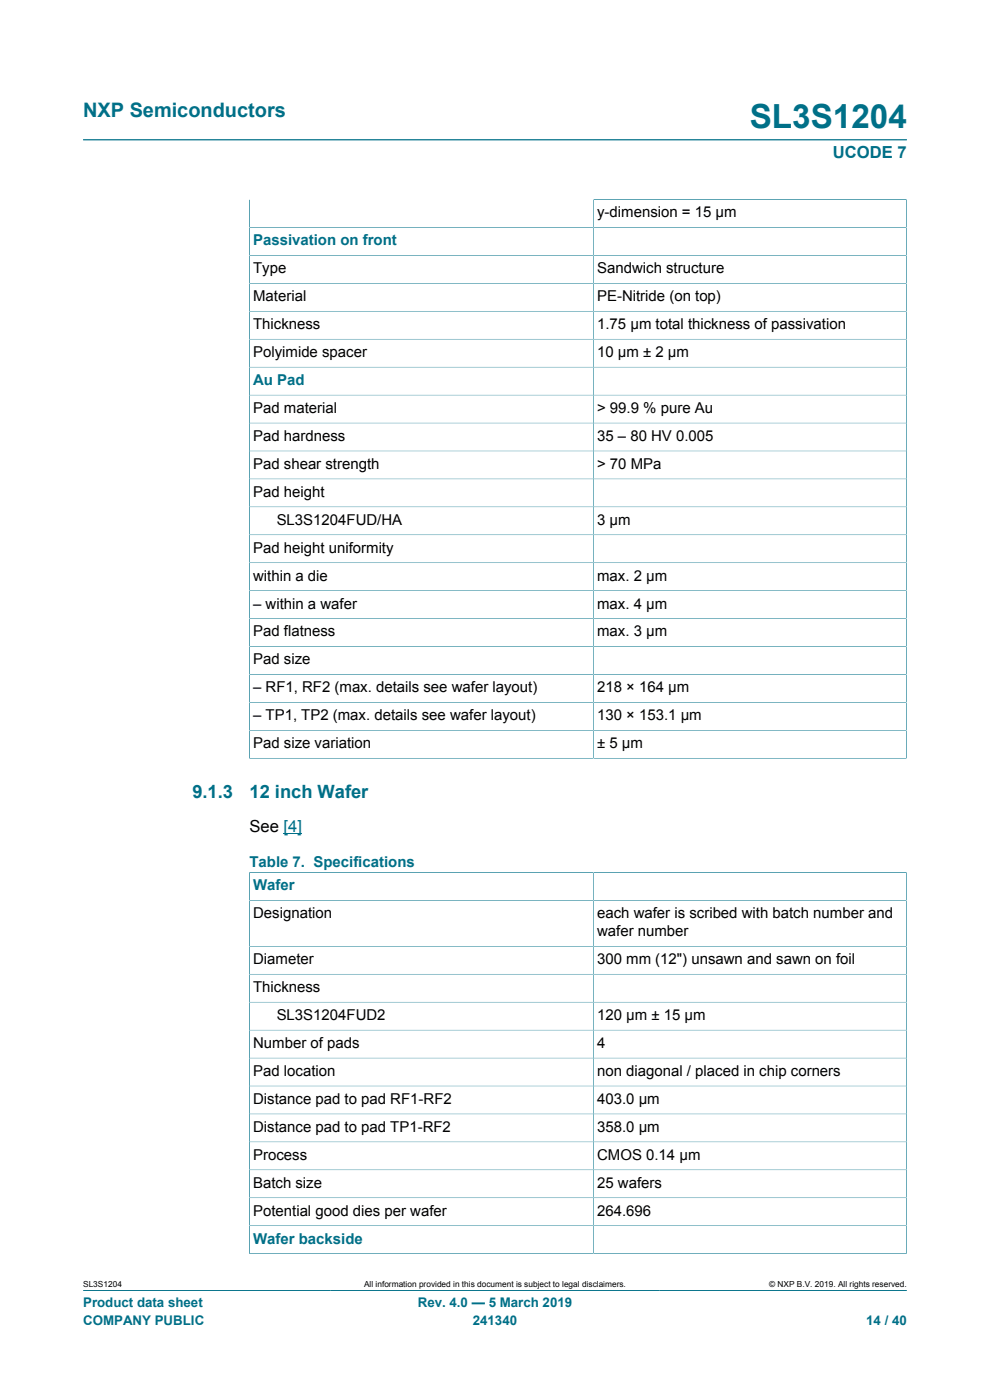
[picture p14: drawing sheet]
<svg xmlns="http://www.w3.org/2000/svg" width="210mm" height="297mm" viewBox="0 0 210 297" stroke-linecap="round" stroke-linejoin="round" font-family="sans-serif">
<defs><g id="words">
<text font-size="7.1" fill="#007088" x="159" y="27.2">SL3S1204</text>
<text font-size="4.2" fill="#007088" x="17.6" y="24.8">NXP Semiconductors</text>
<g font-size="3.9" fill="#007088">
<text x="40.8" y="169.2">9.1.3</text>
<text x="52.9" y="169.2">12 inch Wafer</text>
</g>
<text font-size="3.5" fill="#007088" x="176.7" y="33.5">UCODE 7</text>
<text font-size="3.5" x="52.9" y="176.6">See [4]</text>
<g font-size="3.2">
<text x="126.7" y="46.1">y-dimension = 15 μm</text>
<text x="53.7" y="58">Type</text>
<text x="126.7" y="58">Sandwich structure</text>
<text x="53.7" y="63.9">Material</text>
<text x="126.7" y="63.9">PE-Nitride (on top)</text>
<text x="53.7" y="69.8">Thickness</text>
<text x="126.7" y="69.8">1.75 μm total thickness of passivation</text>
<text x="53.7" y="75.8">Polyimide spacer</text>
<text x="126.7" y="75.8">10 μm ± 2 μm</text>
<text x="53.7" y="87.6">Pad material</text>
<text x="126.7" y="87.6">&gt; 99.9 % pure Au</text>
<text x="53.7" y="93.5">Pad hardness</text>
<text x="126.7" y="93.5">35 – 80 HV 0.005</text>
<text x="53.7" y="99.5">Pad shear strength</text>
<text x="126.7" y="99.5">&gt; 70 MPa</text>
<text x="53.7" y="105.4">Pad height</text>
<text x="58.7" y="111.3">SL3S1204FUD/HA</text>
<text x="126.7" y="111.3">3 μm</text>
<text x="53.7" y="117.2">Pad height uniformity</text>
<text x="53.7" y="123.2">within a die</text>
<text x="126.7" y="123.2">max. 2 μm</text>
<text x="53.7" y="129.1">– within a wafer</text>
<text x="126.7" y="129.1">max. 4 μm</text>
<text x="53.7" y="135">Pad flatness</text>
<text x="126.7" y="135">max. 3 μm</text>
<text x="53.7" y="140.9">Pad size</text>
<text x="53.7" y="146.9">– RF1, RF2 (max. details see wafer layout)</text>
<text x="126.7" y="146.9">218 × 164 μm</text>
<text x="53.7" y="152.8">– TP1, TP2 (max. details see wafer layout)</text>
<text x="126.7" y="152.8">130 × 153.1 μm</text>
<text x="53.7" y="158.7">Pad size variation</text>
<text x="126.7" y="158.7">± 5 μm</text>
<text x="53.7" y="194.8">Designation</text>
<text x="126.7" y="194.8">each wafer is scribed with batch number and</text>
<text x="126.7" y="198.6">wafer number</text>
<text x="53.7" y="204.5">Diameter</text>
<text x="126.7" y="204.5">300 mm (12&quot;) unsawn and sawn on foil</text>
<text x="53.7" y="210.5">Thickness</text>
<text x="58.7" y="216.4">SL3S1204FUD2</text>
<text x="126.7" y="216.4">120 μm ± 15 μm</text>
<text x="53.7" y="222.3">Number of pads</text>
<text x="126.7" y="222.3">4</text>
<text x="53.7" y="228.2">Pad location</text>
<text x="126.7" y="228.2">non diagonal / placed in chip corners</text>
<text x="53.7" y="234.2">Distance pad to pad RF1-RF2</text>
<text x="126.7" y="234.2">403.0 μm</text>
<text x="53.7" y="240.1">Distance pad to pad TP1-RF2</text>
<text x="126.7" y="240.1">358.0 μm</text>
<text x="53.7" y="246">Process</text>
<text x="53.7" y="252">Batch size</text>
<text x="126.7" y="246">CMOS 0.14 μm</text>
<text x="126.7" y="252">25 wafers</text>
<text x="53.7" y="257.9">Potential good dies per wafer</text>
<text x="126.7" y="257.9">264.696</text>
</g>
<g font-size="3.2" fill="#007088">
<text x="53.7" y="52">Passivation on front</text>
<text x="53.7" y="81.7">Au Pad</text>
<text x="52.9" y="184">Table 7. Specifications</text>
<text x="53.7" y="188.9">Wafer</text>
<text x="53.7" y="263.8">Wafer backside</text>
</g>
<g font-size="2.8" fill="#007088">
<text x="17.6" y="277.3">Product data sheet</text>
<text x="17.6" y="281">COMPANY PUBLIC</text>
<text x="88.6" y="277.3">Rev. 4.0 — 5 March 2019</text>
<text x="100.3" y="281">241340</text>
<text x="183.7" y="281">14 / 40</text>
</g>
<g font-size="1.8">
<text x="17.6" y="273.1">SL3S1204</text>
<text x="77.2" y="273.1">All information provided in this document is subject to legal disclaimers.</text>
<text x="163.2" y="273.1">© NXP B.V. 2019. All rights reserved.</text>
</g>
</g></defs>
<g fill="none" stroke="#007088" stroke-width=".21">
<path d="M17.6 29.7h174.8M52.9 48.3h139.4M52.9 42.3v118.6M52.9 54.2h139.4M192.3 42.3v118.6M192.3 42.3h-66.4v118.6M52.9 60.1h139.4M52.9 66h139.4M52.9 72h139.4M52.9 77.9h139.4M52.9 83.8h139.4M52.9 89.7h139.4"/>
<path d="M52.9 95.7h139.4M52.9 101.6h139.4M52.9 107.5h139.4M52.9 113.5h139.4M52.9 119.4h139.4M52.9 125.3h139.4M52.9 131.2h139.4M52.9 137.2h139.4M52.9 143.1h139.4M52.9 149h139.4M52.9 154.9h139.4M52.8 160.9h139.5"/>
<path d="M52.8 185.1h139.5M52.9 185v81M52.9 191h139.4M125.9 185.1v80.9M192.3 185v81M52.9 200.8h139.4M52.9 206.7h139.4M52.9 212.6h139.4M52.9 218.5h139.4M52.9 224.5h139.4M52.9 230.4h139.4M52.9 236.3h139.4"/>
<path d="M52.9 242.2h139.4M52.9 248.2h139.4M52.9 254.1h139.4M17.6 273.8h174.8M52.8 266h139.5M52.9 260h139.4"/>
</g>
<path d="M60.2 176.9h3.9" fill="none" stroke="#00f" stroke-width=".21"/>
<use href="#words"/>
</svg>
